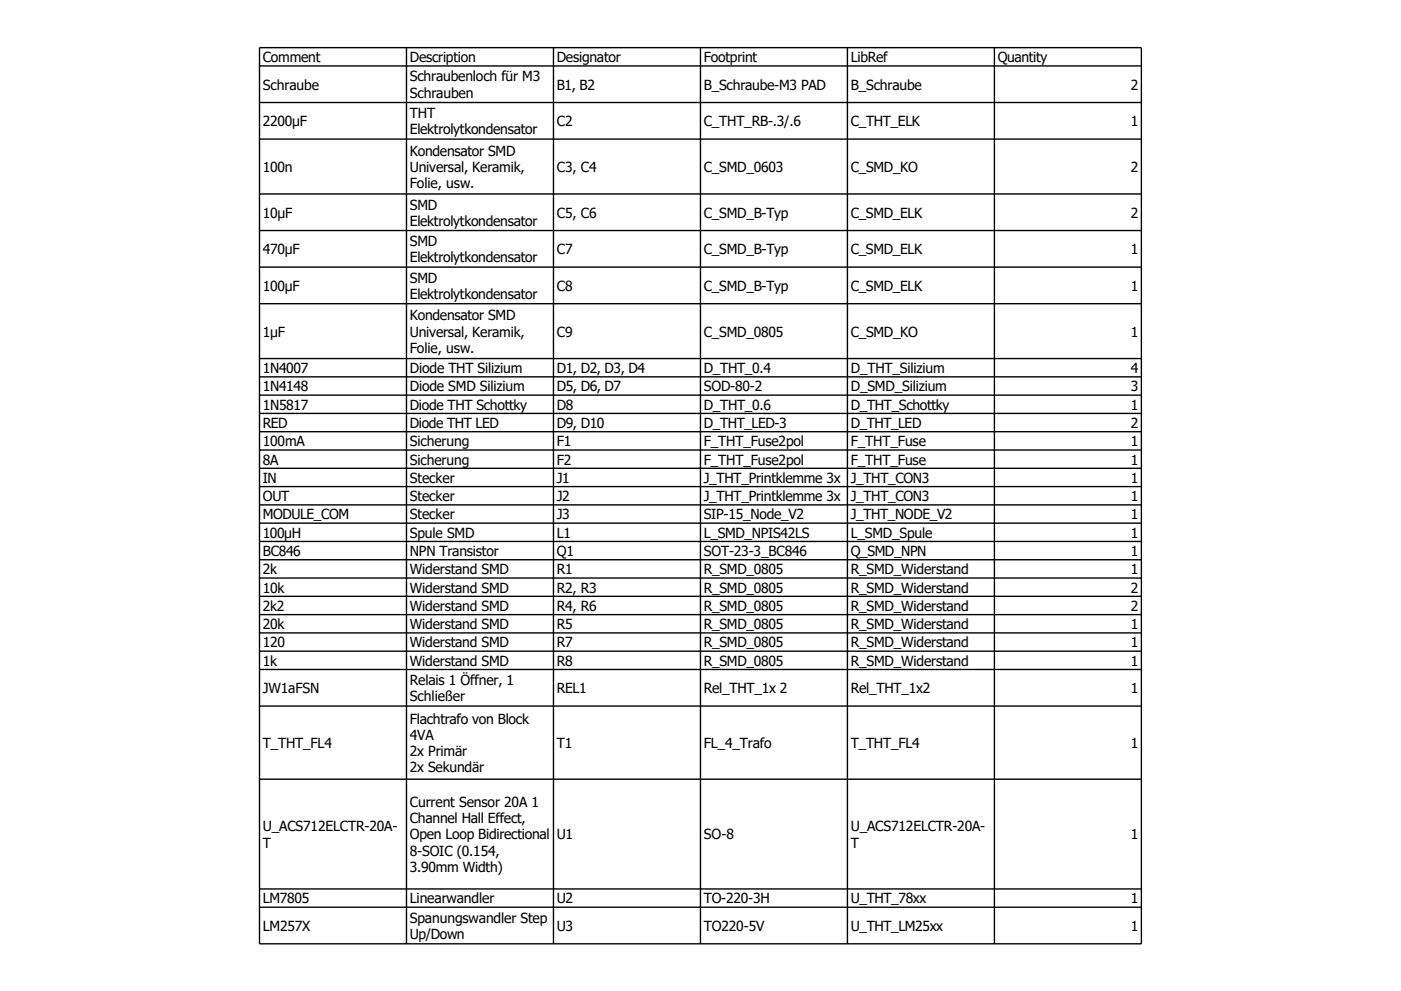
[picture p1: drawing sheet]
<svg xmlns="http://www.w3.org/2000/svg" width="297mm" height="210mm" viewBox="0 0 297 210" stroke-linecap="round" stroke-linejoin="round" font-family="sans-serif">
<defs><g id="words">
<g font-size="2.9">
<text x="55.7" y="13.2">Comment</text>
<text x="86.9" y="13.2">Description</text>
<text x="86.9" y="17.3">Schraubenloch für M3</text>
<text x="118" y="13.2">Designator</text>
<text x="149.2" y="13.2">Footprint</text>
<text x="180.3" y="13.2">LibRef</text>
<text x="211.5" y="13.2">Quantity</text>
<text x="55.7" y="19">Schraube</text>
<text x="86.9" y="20.7">Schrauben</text>
<text x="118" y="19">B1, B2</text>
<text x="149.2" y="19">B_Schraube-M3 PAD</text>
<text x="180.3" y="19">B_Schraube</text>
<text x="239.7" y="19">2</text>
<text x="55.7" y="26.7">2200µF</text>
<text x="86.9" y="25">THT</text>
<text x="86.9" y="28.5">Elektrolytkondensator</text>
<text x="118" y="26.7">C2</text>
<text x="149.2" y="26.7">C_THT_RB-.3/.6</text>
<text x="180.3" y="26.7">C_THT_ELK</text>
<text x="239.7" y="26.7">1</text>
<text x="86.9" y="33">Kondensator SMD</text>
<text x="55.7" y="36.4">100n</text>
<text x="86.9" y="36.4">Universal, Keramik,</text>
<text x="86.9" y="39.9">Folie, usw.</text>
<text x="118" y="36.4">C3, C4</text>
<text x="149.2" y="36.4">C_SMD_0603</text>
<text x="180.3" y="36.4">C_SMD_KO</text>
<text x="239.7" y="36.4">2</text>
<text x="55.7" y="46.1">10µF</text>
<text x="86.9" y="44.4">SMD</text>
<text x="86.9" y="47.9">Elektrolytkondensator</text>
<text x="118" y="46.1">C5, C6</text>
<text x="149.2" y="46.1">C_SMD_B-Typ</text>
<text x="180.3" y="46.1">C_SMD_ELK</text>
<text x="239.7" y="46.1">2</text>
<text x="55.7" y="53.9">470µF</text>
<text x="86.9" y="52.2">SMD</text>
<text x="118" y="53.9">C7</text>
<text x="149.2" y="53.9">C_SMD_B-Typ</text>
<text x="180.3" y="53.9">C_SMD_ELK</text>
<text x="239.7" y="53.9">1</text>
<text x="86.9" y="55.6">Elektrolytkondensator</text>
<text x="86.9" y="59.9">SMD</text>
<text x="55.7" y="61.6">100µF</text>
<text x="86.9" y="63.4">Elektrolytkondensator</text>
<text x="118" y="61.6">C8</text>
<text x="149.2" y="61.6">C_SMD_B-Typ</text>
<text x="180.3" y="61.6">C_SMD_ELK</text>
<text x="239.7" y="61.6">1</text>
<text x="55.7" y="71.3">1µF</text>
<text x="86.9" y="67.9">Kondensator SMD</text>
<text x="86.9" y="71.3">Universal, Keramik,</text>
<text x="118" y="71.3">C9</text>
<text x="149.2" y="71.3">C_SMD_0805</text>
<text x="180.3" y="71.3">C_SMD_KO</text>
<text x="239.7" y="71.3">1</text>
<text x="86.9" y="74.8">Folie, usw.</text>
<text x="55.7" y="79.1">1N4007</text>
<text x="55.7" y="83">1N4148</text>
<text x="86.9" y="79.1">Diode THT Silizium</text>
<text x="86.9" y="83">Diode SMD Silizium</text>
<text x="118" y="79.1">D1, D2, D3, D4</text>
<text x="118" y="83">D5, D6, D7</text>
<text x="149.2" y="79.1">D_THT_0.4</text>
<text x="149.2" y="83">SOD-80-2</text>
<text x="180.3" y="79.1">D_THT_Silizium</text>
<text x="180.3" y="83">D_SMD_Silizium</text>
<text x="239.7" y="79.1">4</text>
<text x="239.7" y="83">3</text>
<text x="55.7" y="86.8">1N5817</text>
<text x="86.9" y="86.8">Diode THT Schottky</text>
<text x="118" y="86.8">D8</text>
<text x="149.2" y="86.8">D_THT_0.6</text>
<text x="180.3" y="86.8">D_THT_Schottky</text>
<text x="239.7" y="86.8">1</text>
<text x="55.7" y="90.7">RED</text>
<text x="55.7" y="94.6">100mA</text>
<text x="86.9" y="90.7">Diode THT LED</text>
<text x="86.9" y="94.6">Sicherung</text>
<text x="118" y="90.7">D9, D10</text>
<text x="118" y="94.6">F1</text>
<text x="149.2" y="90.7">D_THT_LED-3</text>
<text x="149.2" y="94.6">F_THT_Fuse2pol</text>
<text x="180.3" y="90.7">D_THT_LED</text>
<text x="180.3" y="94.6">F_THT_Fuse</text>
<text x="239.7" y="90.7">2</text>
<text x="239.7" y="94.6">1</text>
<text x="55.7" y="98.5">8A</text>
<text x="86.9" y="98.5">Sicherung</text>
<text x="118" y="98.5">F2</text>
<text x="149.2" y="98.5">F_THT_Fuse2pol</text>
<text x="180.3" y="98.5">F_THT_Fuse</text>
<text x="239.7" y="98.5">1</text>
<text x="55.7" y="102.3">IN</text>
<text x="55.7" y="106.2">OUT</text>
<text x="86.9" y="102.3">Stecker</text>
<text x="86.9" y="106.2">Stecker</text>
<text x="118" y="102.3">J1</text>
<text x="118" y="106.2">J2</text>
<text x="149.2" y="102.3">J_THT_Printklemme 3x</text>
<text x="149.2" y="106.2">J_THT_Printklemme 3x</text>
<text x="180.3" y="102.3">J_THT_CON3</text>
<text x="180.3" y="106.2">J_THT_CON3</text>
<text x="239.7" y="102.3">1</text>
<text x="239.7" y="106.2">1</text>
<text x="55.7" y="110.1">MODULE_COM</text>
<text x="55.7" y="114">100µH</text>
<text x="86.9" y="110.1">Stecker</text>
<text x="86.9" y="114">Spule SMD</text>
<text x="118" y="110.1">J3</text>
<text x="118" y="114">L1</text>
<text x="149.2" y="110.1">SIP-15_Node_V2</text>
<text x="149.2" y="114">L_SMD_NPIS42LS</text>
<text x="180.3" y="110.1">J_THT_NODE_V2</text>
<text x="180.3" y="114">L_SMD_Spule</text>
<text x="239.7" y="110.1">1</text>
<text x="239.7" y="114">1</text>
<text x="55.7" y="117.8">BC846</text>
<text x="86.9" y="117.8">NPN Transistor</text>
<text x="118" y="117.8">Q1</text>
<text x="149.2" y="117.8">SOT-23-3_BC846</text>
<text x="180.3" y="117.8">Q_SMD_NPN</text>
<text x="239.7" y="117.8">1</text>
<text x="55.7" y="121.7">2k</text>
<text x="55.7" y="125.6">10k</text>
<text x="86.9" y="121.7">Widerstand SMD</text>
<text x="86.9" y="125.6">Widerstand SMD</text>
<text x="118" y="121.7">R1</text>
<text x="118" y="125.6">R2, R3</text>
<text x="149.2" y="121.7">R_SMD_0805</text>
<text x="149.2" y="125.6">R_SMD_0805</text>
<text x="180.3" y="121.7">R_SMD_Widerstand</text>
<text x="180.3" y="125.6">R_SMD_Widerstand</text>
<text x="239.7" y="121.7">1</text>
<text x="239.7" y="125.6">2</text>
<text x="55.7" y="129.5">2k2</text>
<text x="86.9" y="129.5">Widerstand SMD</text>
<text x="118" y="129.5">R4, R6</text>
<text x="149.2" y="129.5">R_SMD_0805</text>
<text x="180.3" y="129.5">R_SMD_Widerstand</text>
<text x="239.7" y="129.5">2</text>
<text x="55.7" y="133.4">20k</text>
<text x="55.7" y="137.2">120</text>
<text x="86.9" y="133.4">Widerstand SMD</text>
<text x="86.9" y="137.2">Widerstand SMD</text>
<text x="118" y="133.4">R5</text>
<text x="118" y="137.2">R7</text>
<text x="149.2" y="133.4">R_SMD_0805</text>
<text x="149.2" y="137.2">R_SMD_0805</text>
<text x="180.3" y="133.4">R_SMD_Widerstand</text>
<text x="180.3" y="137.2">R_SMD_Widerstand</text>
<text x="239.7" y="133.4">1</text>
<text x="239.7" y="137.2">1</text>
<text x="55.7" y="141.1">1k</text>
<text x="86.9" y="141.1">Widerstand SMD</text>
<text x="118" y="141.1">R8</text>
<text x="149.2" y="141.1">R_SMD_0805</text>
<text x="180.3" y="141.1">R_SMD_Widerstand</text>
<text x="239.7" y="141.1">1</text>
<text x="55.7" y="146.9">JW1aFSN</text>
<text x="86.9" y="145.2">Relais 1 Öffner, 1</text>
<text x="86.9" y="148.6">Schließer</text>
<text x="118" y="146.9">REL1</text>
<text x="149.2" y="146.9">Rel_THT_1x 2</text>
<text x="180.3" y="146.9">Rel_THT_1x2</text>
<text x="239.7" y="146.9">1</text>
<text x="86.9" y="153.4">Flachtrafo von Block</text>
<text x="55.7" y="158.6">T_THT_FL4</text>
<text x="86.9" y="156.8">4VA</text>
<text x="86.9" y="160.3">2x Primär</text>
<text x="118" y="158.6">T1</text>
<text x="149.2" y="158.6">FL_4_Trafo</text>
<text x="180.3" y="158.6">T_THT_FL4</text>
<text x="239.7" y="158.6">1</text>
<text x="86.9" y="163.7">2x Sekundär</text>
<text x="86.9" y="171">Current Sensor 20A 1</text>
<text x="55.7" y="176.2">U_ACS712ELCTR-20A-</text>
<text x="55.7" y="179.7">T</text>
<text x="86.9" y="174.5">Channel Hall Effect,</text>
<text x="86.9" y="177.9">Open Loop Bidirectional</text>
<text x="118" y="177.9">U1</text>
<text x="149.2" y="177.9">SO-8</text>
<text x="180.3" y="176.2">U_ACS712ELCTR-20A-</text>
<text x="180.3" y="179.7">T</text>
<text x="239.7" y="177.9">1</text>
<text x="86.9" y="181.4">8-SOIC (0.154,</text>
<text x="86.9" y="184.8">3.90mm Width)</text>
<text x="55.7" y="191.5">LM7805</text>
<text x="86.9" y="191.5">Linearwandler</text>
<text x="118" y="191.5">U2</text>
<text x="149.2" y="191.5">TO-220-3H</text>
<text x="180.3" y="191.5">U_THT_78xx</text>
<text x="239.7" y="191.5">1</text>
<text x="55.7" y="197.3">LM257X</text>
<text x="86.9" y="195.6">Spanungswandler Step</text>
<text x="118" y="197.3">U3</text>
<text x="149.2" y="197.3">TO220-5V</text>
<text x="180.3" y="197.3">U_THT_LM25xx</text>
<text x="239.7" y="197.3">1</text>
<text x="86.9" y="199">Up/Down</text>
</g>
</g></defs>
<g fill="none" stroke="#000" stroke-width=".29">
<path d="M55 10.1h186.9v190h-186.9zM55 14h186.9M86.2 10.1v190M117.3 10.1v190M148.5 10.1v190M179.6 10.1v190M210.8 10.1v190M55 21.7h186.9M55 29.5h186.9M55 41.1h186.9M55 48.9h186.9M55 56.6h186.9"/>
<path d="M55 64.4h186.9M55 76h186.9M55 79.9h186.9M55 83.8h186.9M55 87.6h186.9M55 91.5h186.9M55 95.4h186.9M55 99.3h186.9M55 103.1h186.9M55 107h186.9M55 110.9h186.9M55 114.8h186.9"/>
<path d="M55 118.6h186.9M55 122.5h186.9M55 126.4h186.9M55 130.3h186.9M55 134.2h186.9M55 138h186.9M55 141.9h186.9M55 149.7h186.9M55 165.2h186.9M55 188.4h186.9M55 192.3h186.9"/>
</g>
<use href="#words"/>
</svg>
